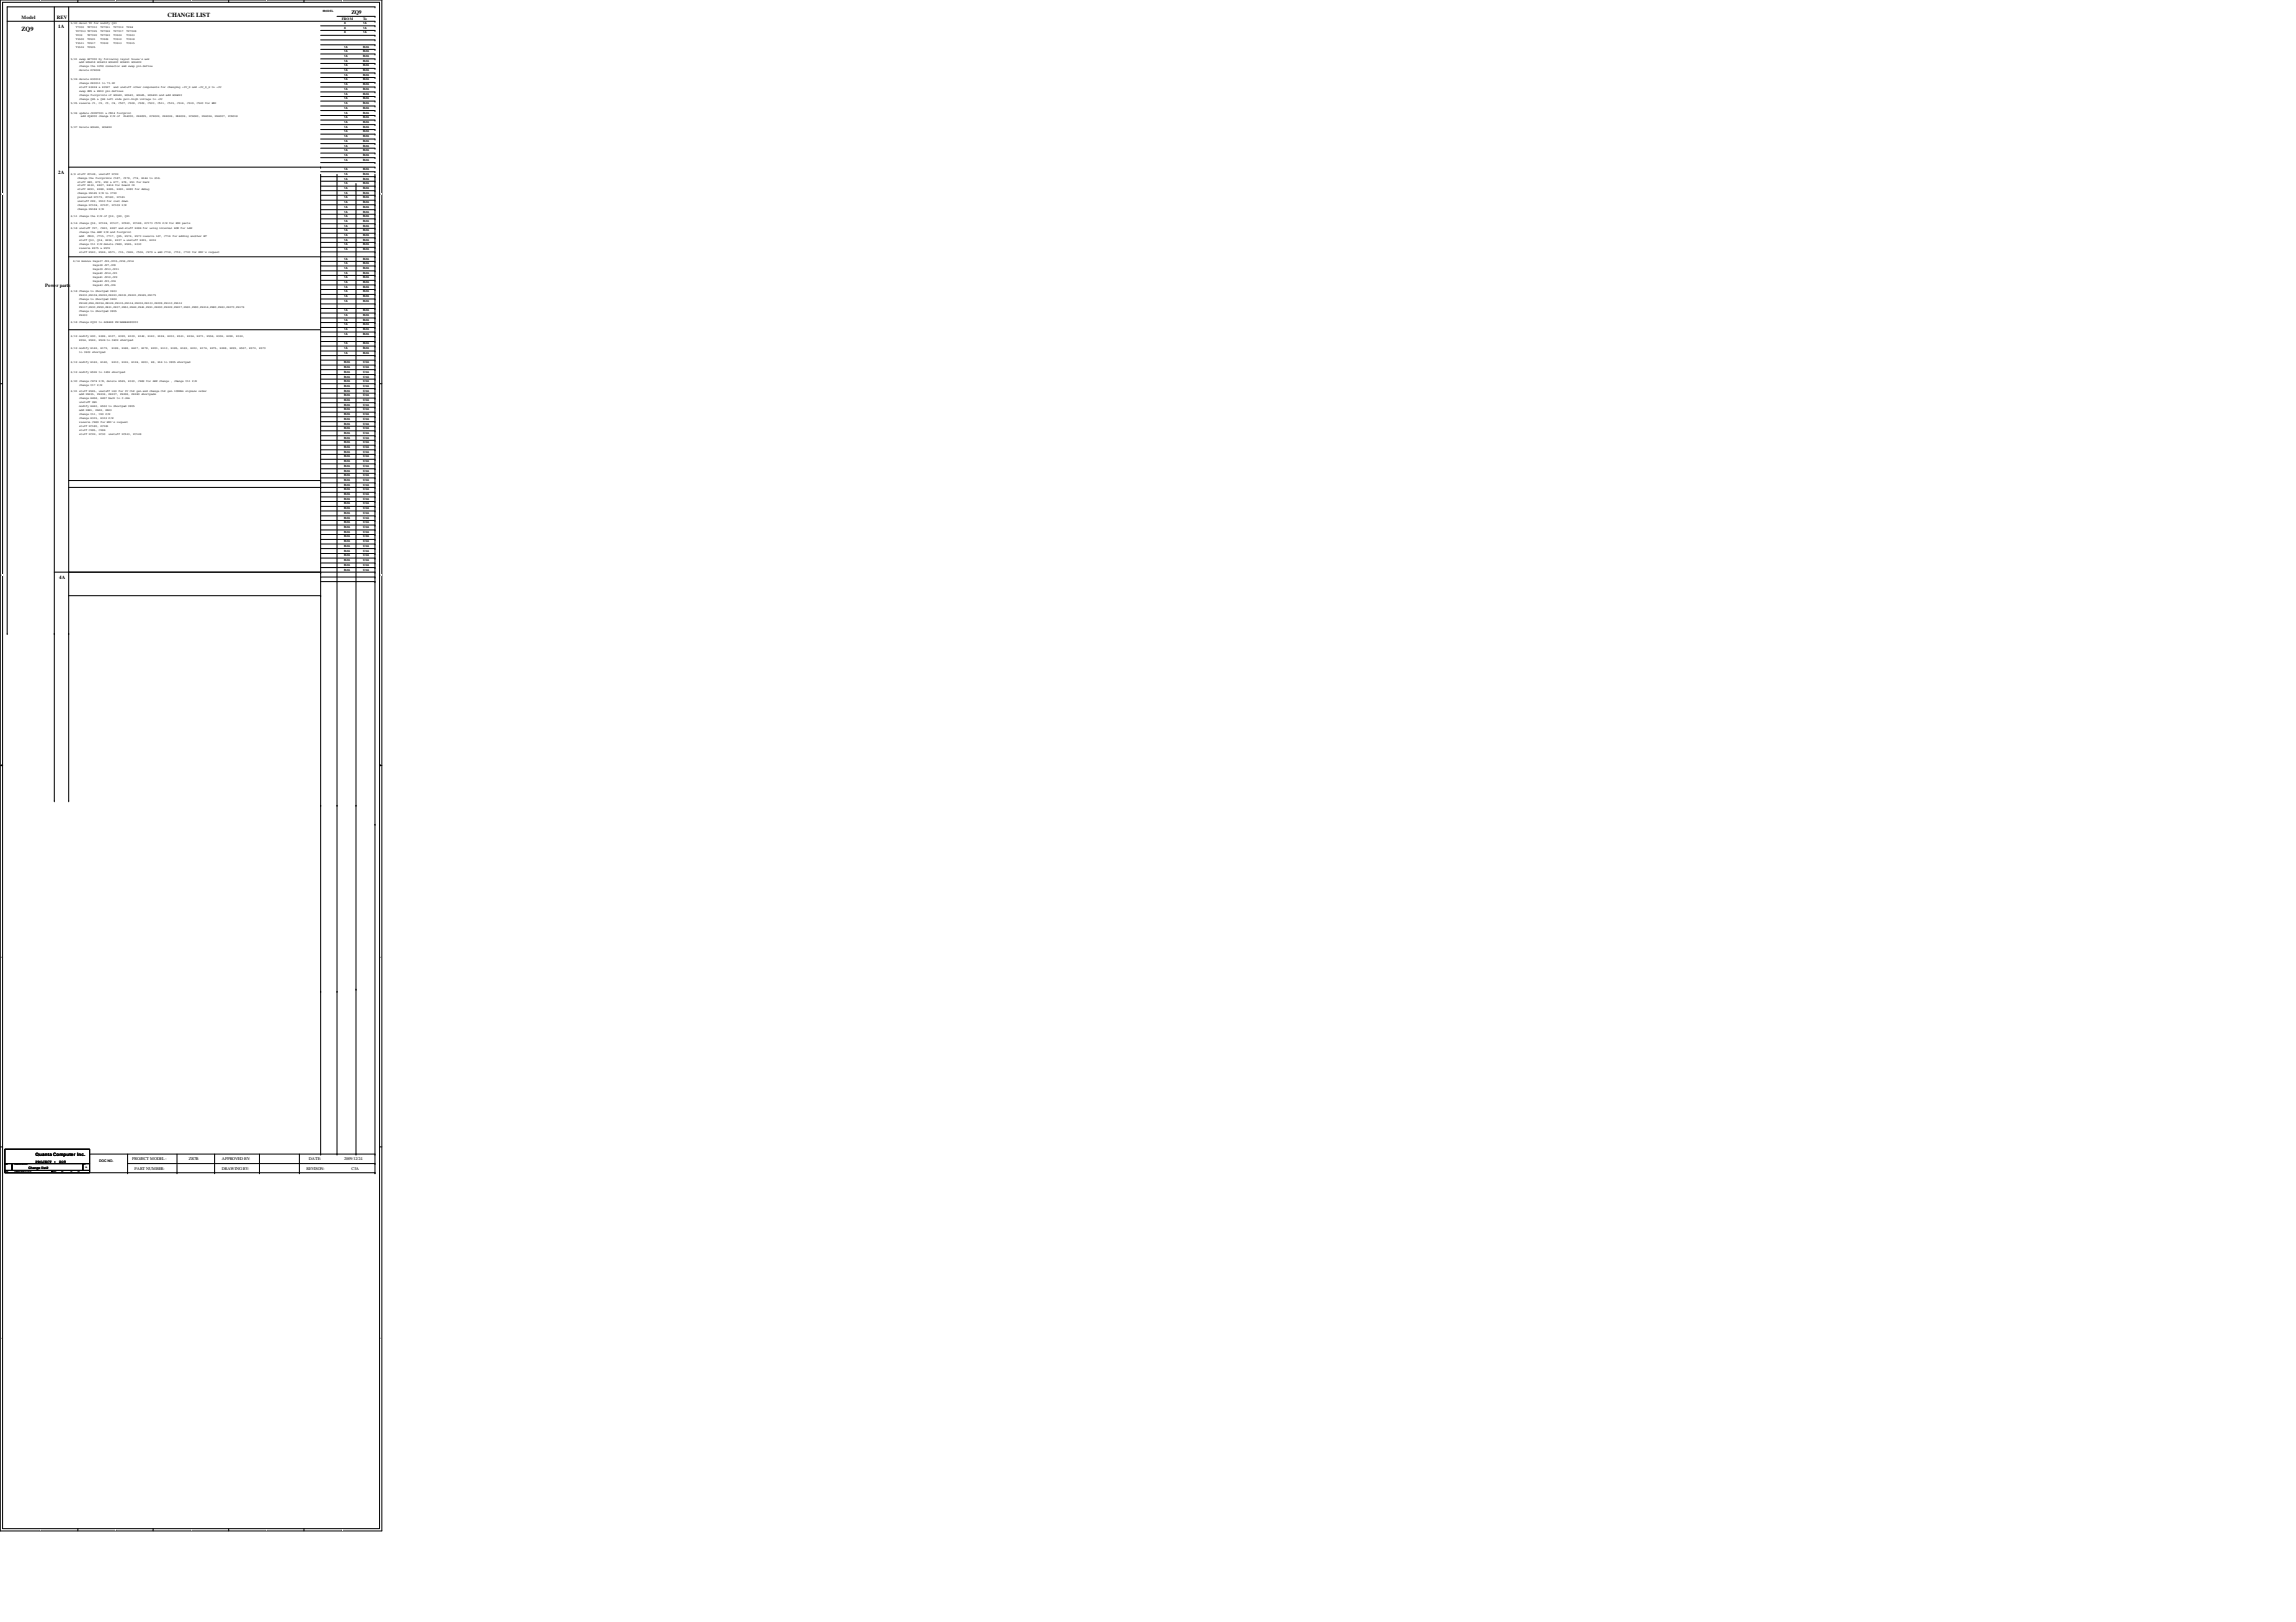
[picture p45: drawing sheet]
<svg xmlns="http://www.w3.org/2000/svg" width="297mm" height="210mm" viewBox="0 0 297 210" stroke-linecap="round" stroke-linejoin="round" font-family="sans-serif">
<defs><g id="words">
<g font-size=".8">
<text x="2.8" y="4.1">ZQ9</text>
<text x="21.7" y="2.2">CHANGE LIST</text>
</g>
<text font-size=".7" x="45.5" y="1.9">ZQ9</text>
<g font-size=".6">
<text x="2.8" y="2.4">Model</text>
<text x="7.4" y="2.4">REV</text>
<text x="7.5" y="3.6">1A</text>
<text x="7.5" y="22.5">2A</text>
<text x="5.8" y="37.2">Power parts</text>
<text x="7.7" y="75">4A</text>
<text x="4.6" y="149.6">Quanta Computer Inc.</text>
<text x="17.1" y="150.2">PROJECT MODEL :</text>
<text x="17.4" y="151.4">PART NUMBER:</text>
<text x="24.4" y="150.2">ZR7B</text>
<text x="28.7" y="151.4">DRAWING BY:</text>
<text x="28.7" y="150.2">APPROVED BY:</text>
<text x="39.7" y="151.4">REVISON:</text>
<text x="40" y="150.2">DATE:</text>
<text x="44.5" y="150.2">2009/12/24</text>
<text x="45.5" y="151.4">C3A</text>
</g>
<g font-size=".5">
<text x="44.2" y="2.6">FROM</text>
<text x="47" y="2.6">To</text>
<text x="4.6" y="150.5">PROJECT :</text>
<text x="7.7" y="150.5">ZQ9</text>
<text x="12.8" y="150.4">DOC NO.</text>
</g>
<g font-size=".4">
<text x="9.2" y="3.1">5/20 delet TP for modify Q23</text>
<text x="9.8" y="3.6">T7000</text>
<text x="9.8" y="4.1">TP7013 TP7025</text>
<text x="9.8" y="4.7">TP39</text>
<text x="9.8" y="5.2">T3500</text>
<text x="9.8" y="5.7">T3511</text>
<text x="11.3" y="3.6">TP7010</text>
<text x="11.3" y="4.7">TP7020</text>
<text x="11.3" y="5.2">T3501</text>
<text x="11.3" y="5.7">T3517</text>
<text x="13" y="3.6">TP7011</text>
<text x="13" y="4.1">TP7022</text>
<text x="13" y="4.7">TP7023</text>
<text x="13" y="5.2">T3506</text>
<text x="13" y="5.7">T3519</text>
<text x="14.7" y="3.6">TP7012</text>
<text x="14.7" y="4.1">TP7017</text>
<text x="14.7" y="4.7">T3502</text>
<text x="14.7" y="5.2">T3510</text>
<text x="14.7" y="5.7">T3513</text>
<text x="16.4" y="3.6">TP44</text>
<text x="16.4" y="4.1">TP7028</text>
<text x="16.4" y="4.7">T3503</text>
<text x="16.4" y="5.2">T3518</text>
<text x="16.4" y="5.7">T3515</text>
<text x="41.8" y="1.6">MODEL</text>
<text x="44.5" y="3.1">X</text>
<text x="44.5" y="3.7">X</text>
<text x="44.5" y="4.3">X</text>
<text x="47" y="3.1">1A</text>
<text x="47" y="3.7">1A</text>
<text x="47" y="4.3">1A</text>
<text x="9.2" y="7.7">5/21 swap RP7000 by following layout house's ask</text>
<text x="9.2" y="10.4">5/24 delete R30019</text>
<text x="9.8" y="6.2">T3516</text>
<text x="10.2" y="8.2">add HOLE18 HOLE19 HOLE20 HOLE21 HOLE22</text>
<text x="10.2" y="8.7">change the LVDS connector and swap pin define</text>
<text x="10.2" y="9.2">delete PC4026</text>
<text x="10.2" y="10.9">change PR3011 to 73.2K</text>
<text x="10.2" y="11.4">stuff R3624 &amp; R3527</text>
<text x="10.2" y="11.9">swap RN5 &amp; RN10 pin defines</text>
<text x="11.3" y="6.2">T3505</text>
<text x="14.7" y="11.4">and unstuff other components for changing +3V_D and +3V_D_S to +3V</text>
<text x="44.5" y="7.4">1A</text>
<text x="44.5" y="6.8">1A</text>
<text x="44.5" y="6.2">1A</text>
<text x="44.5" y="9.8">1A</text>
<text x="44.5" y="9.2">1A</text>
<text x="44.5" y="8.6">1A</text>
<text x="44.5" y="8">1A</text>
<text x="44.5" y="11.6">1A</text>
<text x="44.5" y="11">1A</text>
<text x="44.5" y="10.4">1A</text>
<text x="47" y="6.2">B2A</text>
<text x="47" y="6.8">B2A</text>
<text x="47" y="7.4">B2A</text>
<text x="47" y="8">B2A</text>
<text x="47" y="8.6">B2A</text>
<text x="47" y="9.2">B2A</text>
<text x="47" y="9.8">B2A</text>
<text x="47" y="10.4">B2A</text>
<text x="47" y="11">B2A</text>
<text x="47" y="11.6">B2A</text>
<text x="9.2" y="13.5">5/25 reserve C1, C2, C3, C4, C507, C508, C509, C503, C511, C515, C516, C519, C520 for EMI</text>
<text x="9.2" y="14.7">5/26 update JDIM7001 &amp; CN14 footprint</text>
<text x="9.2" y="16.5">5/27 Delete HOLE4, HOLE22</text>
<text x="10.2" y="12.4">change footprints of HOLE2, HOLE3, HOLE5, HOLE21 and add HOLE23</text>
<text x="10.2" y="13">change Q45 &amp; Q46 left side pull-high voltage to +3V</text>
<text x="10.5" y="15.2">add PQ4000 change P/N of</text>
<text x="16" y="15.2">PL4000, PR4005, PC4022, PR4026, PR4006, PC4020, PR4024, PR4007, PC4018</text>
<text x="44.5" y="13.5">1A</text>
<text x="44.5" y="12.9">1A</text>
<text x="44.5" y="12.3">1A</text>
<text x="44.5" y="15.9">1A</text>
<text x="44.5" y="15.3">1A</text>
<text x="44.5" y="14.7">1A</text>
<text x="44.5" y="14.1">1A</text>
<text x="44.5" y="17.7">1A</text>
<text x="44.5" y="17.1">1A</text>
<text x="44.5" y="16.5">1A</text>
<text x="47" y="12.3">B2A</text>
<text x="47" y="12.9">B2A</text>
<text x="47" y="13.5">B2A</text>
<text x="47" y="14.1">B2A</text>
<text x="47" y="14.7">B2A</text>
<text x="47" y="15.3">B2A</text>
<text x="47" y="15.9">B2A</text>
<text x="47" y="16.5">B2A</text>
<text x="47" y="17.1">B2A</text>
<text x="47" y="17.7">B2A</text>
<text x="9.2" y="22.6">6/9 stuff PC128, unstuff PC22</text>
<text x="10" y="23.1">change the footprints C187, C178, C74, R144 to Std.</text>
<text x="10" y="23.6">stuff R80, R79, R53 &amp; R77, R78, R51 for Park</text>
<text x="44.5" y="19.6">1A</text>
<text x="44.5" y="19">1A</text>
<text x="44.5" y="18.4">1A</text>
<text x="44.5" y="22">1A</text>
<text x="44.5" y="20.8">1A</text>
<text x="44.5" y="20.2">1A</text>
<text x="44.5" y="23.8">1A</text>
<text x="44.5" y="23.2">1A</text>
<text x="44.5" y="22.6">1A</text>
<text x="47" y="18.4">B2A</text>
<text x="47" y="19">B2A</text>
<text x="47" y="19.6">B2A</text>
<text x="47" y="20.2">B2A</text>
<text x="47" y="20.8">B2A</text>
<text x="47" y="22">B2A</text>
<text x="47" y="22.6">B2A</text>
<text x="47" y="23.2">B2A</text>
<text x="47" y="23.8">B2A</text>
<text x="9.2" y="28.1">6/11 change the P/N of Q12, Q20, Q21</text>
<text x="9.2" y="29">6/14 change Q16, PC124, PC137, PC160, PC168, PC173 C572 P/N for EOD parts</text>
<text x="9.2" y="29.6">6/18 unstuff U27, C423, R287 and stuff R284 for using internal ROM for LAN</text>
<text x="10" y="24.1">stuff R132, R407, R414 for board ID</text>
<text x="10" y="24.6">stuff R293, R288, R285, R281, R280 for debug</text>
<text x="10" y="25.1">change PR145 P/N to 3720</text>
<text x="10" y="25.7">preserved PC179, PC180, PC181</text>
<text x="10" y="26.2">unstuff PD9, PD10 for cost down</text>
<text x="10" y="26.7">change PC104, PC107, PC109 P/N</text>
<text x="10" y="27.2">change PR184 P/N</text>
<text x="44.5" y="25.7">1A</text>
<text x="44.5" y="25.1">1A</text>
<text x="44.5" y="24.5">1A</text>
<text x="44.5" y="28.1">1A</text>
<text x="44.5" y="27.5">1A</text>
<text x="44.5" y="26.9">1A</text>
<text x="44.5" y="26.3">1A</text>
<text x="44.5" y="29.9">1A</text>
<text x="44.5" y="29.3">1A</text>
<text x="44.5" y="28.7">1A</text>
<text x="47" y="24.5">B2A</text>
<text x="47" y="25.1">B2A</text>
<text x="47" y="25.7">B2A</text>
<text x="47" y="26.3">B2A</text>
<text x="47" y="26.9">B2A</text>
<text x="47" y="27.5">B2A</text>
<text x="47" y="28.1">B2A</text>
<text x="47" y="28.7">B2A</text>
<text x="47" y="29.3">B2A</text>
<text x="47" y="29.9">B2A</text>
<text x="9.5" y="33.9">6/14 Remove Page37 JP2,JP15,JP16,JP14</text>
<text x="10.2" y="30.1">change the AMP P/N and footprint</text>
<text x="10.2" y="30.6">add</text>
<text x="10.2" y="31.2">stuff Q13, Q14, R236, R237 &amp; unstuff R215, R216</text>
<text x="10.2" y="31.7">change U11 P/N delete C489, R565, R330</text>
<text x="10.2" y="32.2">reserve R575 &amp; R576</text>
<text x="10.2" y="32.7">stuff R563, R564, R571, C15, C426, C506, C479 &amp; add C718, C719, C720 for EMI's request</text>
<text x="11.3" y="30.6">CN19, C715, C717, Q25, R574, R573 reserve L57, C716 for adding another BT</text>
<text x="12" y="34.4">Page38 JP7,JP8</text>
<text x="12" y="34.9">Page39 JP13,JP11</text>
<text x="12" y="35.4">Page40 JP12,JP1</text>
<text x="12" y="35.9">Page41 JP10,JP9</text>
<text x="44.5" y="31.7">1A</text>
<text x="44.5" y="31.2">1A</text>
<text x="44.5" y="30.6">1A</text>
<text x="44.5" y="34.2">1A</text>
<text x="44.5" y="33.6">1A</text>
<text x="44.5" y="32.4">1A</text>
<text x="44.5" y="35.4">1A</text>
<text x="44.5" y="34.8">1A</text>
<text x="47" y="30.6">B2A</text>
<text x="47" y="31.2">B2A</text>
<text x="47" y="31.7">B2A</text>
<text x="47" y="32.4">B2A</text>
<text x="47" y="33.6">B2A</text>
<text x="47" y="34.2">B2A</text>
<text x="47" y="34.8">B2A</text>
<text x="47" y="35.4">B2A</text>
<text x="9.2" y="41.8">6/18 Change PQ30 to AO4468 PN:BAM44680003</text>
<text x="9.2" y="37.8">6/18 Change to Shortpad 0603</text>
<text x="10.2" y="38.4">PR231,PR104,PR222,PR223,PR101,PR221,PR165,PR175</text>
<text x="10.2" y="38.9">Change to Shortpad 0402</text>
<text x="10.2" y="39.4">PR149,PR4,PR154,PR124,PR115,PR114,PR232,PR133,PR108,PR110,PR112</text>
<text x="10.2" y="39.9">PR117,PR30,PR59,PR31,PR37,PR53,PR42,PR41,PR91,PR230,PR229,PR217,PR81,PR90,PR214,PR80,PR83,PR170,PR176</text>
<text x="10.2" y="40.4">Change to Shortpad 0805</text>
<text x="10.2" y="40.9">PR203</text>
<text x="12" y="36.4">Page42 JP3,JP4</text>
<text x="12" y="37">Page43 JP5,JP6</text>
<text x="44.5" y="36">1A</text>
<text x="44.5" y="37.8">1A</text>
<text x="44.5" y="37.3">1A</text>
<text x="44.5" y="36.7">1A</text>
<text x="44.5" y="40.3">1A</text>
<text x="44.5" y="39.1">1A</text>
<text x="44.5" y="38.5">1A</text>
<text x="44.5" y="41.5">1A</text>
<text x="44.5" y="40.9">1A</text>
<text x="47" y="36">B2A</text>
<text x="47" y="36.7">B2A</text>
<text x="47" y="37.3">B2A</text>
<text x="47" y="37.8">B2A</text>
<text x="47" y="38.5">B2A</text>
<text x="47" y="39.1">B2A</text>
<text x="47" y="40.3">B2A</text>
<text x="47" y="40.9">B2A</text>
<text x="47" y="41.5">B2A</text>
<text x="9.2" y="43.6">6/19 modify R90, R386, R107, R390, R109, R149, R163, R194, R233, R531, R234, R271, R556, R306, R292, R332,</text>
<text x="9.2" y="45.2">6/19 modify R142, R172,</text>
<text x="9.2" y="47">6/19 modify R162, R140,</text>
<text x="10.2" y="44.2">R554, R562, R524 to 0402 shortpad</text>
<text x="10.2" y="45.7">to 0603 shortpad</text>
<text x="14.5" y="45.2">R186, R168, R417, R178, R201, R113, R185, R169, R213, R174, R275, R268, R299, R557, R572, R570</text>
<text x="14.5" y="47">R210, R116, R124, R303, R8, R14 to 0805 shortpad</text>
<text x="44.5" y="42.1">1A</text>
<text x="44.5" y="43.3">1A</text>
<text x="44.5" y="42.8">1A</text>
<text x="44.5" y="45.8">1A</text>
<text x="44.5" y="45.2">1A</text>
<text x="44.5" y="44.6">1A</text>
<text x="44.5" y="47">B2A</text>
<text x="44.5" y="47.6">B2A</text>
<text x="47" y="42.1">B2A</text>
<text x="47" y="42.8">B2A</text>
<text x="47" y="43.3">B2A</text>
<text x="47" y="44.6">B2A</text>
<text x="47" y="45.2">B2A</text>
<text x="47" y="45.8">B2A</text>
<text x="47" y="47">C3A</text>
<text x="47" y="47.6">C3A</text>
<text x="9.2" y="48.2">6/19 modify R526 to 1206 shortpad</text>
<text x="9.2" y="49.4">6/20 change C474 P/N, delete R565, R330, C489 for AMP change , change U11 P/N</text>
<text x="9.2" y="50.7">6/21 stuff R565, unstuff L50 for 3V CLK gen and change CLK gen 100MHz signals order</text>
<text x="10.2" y="50">change U17 P/N</text>
<text x="10.2" y="51.2">add PR235, PR236, PR237, PR238, PR240 shortpads</text>
<text x="10.2" y="51.7">change R458, R457 back to 0 ohm</text>
<text x="10.2" y="52.2">unstuff SW1</text>
<text x="10.2" y="52.7">modify R443, R550 to Shortpad 0805</text>
<text x="10.2" y="53.2">add PAD1, PAD2, PAD3</text>
<text x="10.2" y="53.7">change U11, U20 P/N</text>
<text x="44.5" y="48.2">B2A</text>
<text x="44.5" y="49.4">B2A</text>
<text x="44.5" y="50">B2A</text>
<text x="44.5" y="50.7">B2A</text>
<text x="44.5" y="51.9">B2A</text>
<text x="44.5" y="52.5">B2A</text>
<text x="44.5" y="53.1">B2A</text>
<text x="44.5" y="51.3">B2A</text>
<text x="44.5" y="48.9">B2A</text>
<text x="44.5" y="53.7">B2A</text>
<text x="47" y="51.3">C3A</text>
<text x="47" y="48.9">C3A</text>
<text x="47" y="53.7">C3A</text>
<text x="47" y="48.2">C3A</text>
<text x="47" y="50">C3A</text>
<text x="47" y="49.4">C3A</text>
<text x="47" y="50.7">C3A</text>
<text x="47" y="52.5">C3A</text>
<text x="47" y="51.9">C3A</text>
<text x="47" y="53.1">C3A</text>
<text x="10.2" y="54.2">change R315, R319 P/N</text>
<text x="10.2" y="54.7">reserve C489 for EMI's request</text>
<text x="10.2" y="55.2">stuff PC180, PC181</text>
<text x="10.2" y="55.8">stuff C285, C284</text>
<text x="10.2" y="56.3">stuff PC22, PC30</text>
<text x="14.1" y="56.3">unstuff PC123, PC128</text>
<text x="44.5" y="54.9">B2A</text>
<text x="44.5" y="55.5">B2A</text>
<text x="44.5" y="56.1">B2A</text>
<text x="44.5" y="54.3">B2A</text>
<text x="44.5" y="58">B2A</text>
<text x="44.5" y="58.6">B2A</text>
<text x="44.5" y="59.2">B2A</text>
<text x="44.5" y="57.4">B2A</text>
<text x="44.5" y="56.8">B2A</text>
<text x="44.5" y="59.8">B2A</text>
<text x="47" y="55.5">C3A</text>
<text x="47" y="54.9">C3A</text>
<text x="47" y="56.1">C3A</text>
<text x="47" y="54.3">C3A</text>
<text x="47" y="58.6">C3A</text>
<text x="47" y="58">C3A</text>
<text x="47" y="59.2">C3A</text>
<text x="47" y="57.4">C3A</text>
<text x="47" y="56.8">C3A</text>
<text x="47" y="59.8">C3A</text>
<text x="44.5" y="61">B2A</text>
<text x="44.5" y="61.6">B2A</text>
<text x="44.5" y="62.2">B2A</text>
<text x="44.5" y="60.4">B2A</text>
<text x="44.5" y="64.1">B2A</text>
<text x="44.5" y="64.7">B2A</text>
<text x="44.5" y="65.3">B2A</text>
<text x="44.5" y="63.5">B2A</text>
<text x="44.5" y="62.9">B2A</text>
<text x="44.5" y="65.9">B2A</text>
<text x="47" y="61.6">C3A</text>
<text x="47" y="61">C3A</text>
<text x="47" y="62.2">C3A</text>
<text x="47" y="60.4">C3A</text>
<text x="47" y="64.7">C3A</text>
<text x="47" y="64.1">C3A</text>
<text x="47" y="65.3">C3A</text>
<text x="47" y="63.5">C3A</text>
<text x="47" y="62.9">C3A</text>
<text x="47" y="65.9">C3A</text>
<text x="44.5" y="67.1">B2A</text>
<text x="44.5" y="67.7">B2A</text>
<text x="44.5" y="68.3">B2A</text>
<text x="44.5" y="66.5">B2A</text>
<text x="44.5" y="69.6">B2A</text>
<text x="44.5" y="70.8">B2A</text>
<text x="44.5" y="71.4">B2A</text>
<text x="44.5" y="70.2">B2A</text>
<text x="44.5" y="69">B2A</text>
<text x="47" y="67.7">C3A</text>
<text x="47" y="67.1">C3A</text>
<text x="47" y="68.3">C3A</text>
<text x="47" y="66.5">C3A</text>
<text x="47" y="69.6">C3A</text>
<text x="47" y="71.4">C3A</text>
<text x="47" y="70.8">C3A</text>
<text x="47" y="70.2">C3A</text>
<text x="47" y="69">C3A</text>
<text x="44.5" y="72">B2A</text>
<text x="44.5" y="72.6">B2A</text>
<text x="44.5" y="73.8">B2A</text>
<text x="44.5" y="73.2">B2A</text>
<text x="47" y="72">C3A</text>
<text x="47" y="72.6">C3A</text>
<text x="47" y="73.8">C3A</text>
<text x="47" y="73.2">C3A</text>
<text x="3.7" y="151.3">Change list2</text>
</g>
<g font-size=".3">
<text x=".6" y="151.7">Date:</text>
<text x=".6" y="150.8">Size</text>
<text x="1.8" y="151.7">Tuesday, June 22, 2010</text>
<text x="1.9" y="150.8">Document Number</text>
<text x="6.7" y="151.7">Sheet</text>
<text x="8" y="151.7">45</text>
<text x="9.2" y="151.7">of</text>
<text x="10.1" y="151.7">45</text>
<text x="10.7" y="150.8">Rev</text>
<text x="11" y="151.1">1A</text>
</g>
<g font-size=".2">
<text x="5.2" y=".3">5</text>
<text x="14.9" y=".3">4</text>
<text x="24.7" y=".3">3</text>
<text x="34.5" y=".3">2</text>
<text x="44.2" y=".3">1</text>
<text x=".1" y="25.2">D</text>
<text x="49.2" y="25.2">D</text>
<text x=".1" y="74.5">C</text>
<text x="49.2" y="74.5">C</text>
<text x=".1" y="124">B</text>
<text x="49.2" y="124">B</text>
<text x=".1" y="173.3">A</text>
<text x="49.2" y="173.3">A</text>
<text x="5.2" y="198.1">5</text>
<text x="14.9" y="198.1">4</text>
<text x="24.7" y="198.1">3</text>
<text x="34.5" y="198.1">2</text>
<text x="44.2" y="198.1">1</text>
</g>
</g></defs>
<path d="M0 0h49.4v198.1h-49.4zM.3 .3h48.8v197.5h-48.8z" fill="none" stroke="#000" stroke-width=".13"/>
<g fill="#fff">
<path d="M5.2 0h.1v.3h-.1z"/>
<path d="M5.2 197.9h.1v.2h-.1z"/>
</g>
<path d="M10.1 0v.3M10.1 197.8v.3" fill="none" stroke="#000" stroke-width=".13"/>
<g fill="#fff">
<path d="M14.9 0h.2v.3h-.2z"/>
<path d="M14.9 197.9h.2v.2h-.2z"/>
</g>
<path d="M19.8 0v.3M19.8 197.8v.3" fill="none" stroke="#000" stroke-width=".13"/>
<g fill="#fff">
<path d="M24.7 0h.1v.3h-.1z"/>
<path d="M24.7 197.9h.1v.2h-.1z"/>
</g>
<path d="M29.6 0v.3M29.6 197.8v.3" fill="none" stroke="#000" stroke-width=".13"/>
<g fill="#fff">
<path d="M34.5 0h.1v.3h-.1z"/>
<path d="M34.5 197.9h.1v.2h-.1z"/>
</g>
<path d="M39.3 0v.3M39.3 197.8v.3" fill="none" stroke="#000" stroke-width=".13"/>
<g fill="#fff">
<path d="M44.2 0h.1v.3h-.1z"/>
<path d="M44.2 197.9h.1v.2h-.1z"/>
<path d="M.1 25h.2v.2h-.2z"/>
<path d="M49.2 25h.2v.2h-.2z"/>
<path d="M.1 74.3h.2v.3h-.2z"/>
<path d="M49.2 74.3h.2v.3h-.2z"/>
</g>
<path d="M0 49.7h.3M49.1 49.7h.3" fill="none" stroke="#000" stroke-width=".13"/>
<g fill="#fff">
<path d="M.1 123.7h.2v.3h-.2z"/>
<path d="M49.2 123.7h.1v.3h-.1z"/>
</g>
<path d="M0 99.1h.3M.2 99l.1 .1h-.1zM49.1 99.1l.1-.1v.1zM49.1 99.1h.3" fill="none" stroke="#000" stroke-width=".13"/>
<path d="M.2 99l.1 .1h-.1zM49.1 99.1l.1-.1v.1z" fill="#000"/>
<g fill="#fff">
<path d="M.1 173.1h.2v.3h-.2z"/>
<path d="M49.2 173.1h.1v.3h-.1z"/>
</g>
<g fill="none" stroke="#000" stroke-width=".13">
<path d="M.9 2.8h47.6M7 .9v102.7M8.9 .9v102.7M41.5 3.3h7M41.5 4.6h7M41.5 5.2h7M41.5 3.9h7M41.5 6.4h7M41.5 5.8h7M41.5 7h7M41.5 7.6h7M41.5 8.8h7"/>
<path d="M41.5 8.2h7M41.5 9.4h7M41.5 10h7M41.5 11.3h7M41.5 10.7h7M41.5 11.9h7M41.5 12.5h7M41.5 13.1h7M41.5 13.7h7M41.5 14.9h7M41.5 14.3h7M41.5 15.5h7"/>
<path d="M41.5 16.1h7M41.5 17.4h7M41.5 16.8h7M41.5 18h7M41.5 18.6h7M41.5 19.2h7M41.5 19.8h7M43.6 2.1h4.9M48.5 2.1h.1M48.5 .9h.1M48.5 3.3h.1M48.5 4.6h.1"/>
<path d="M48.5 5.2h.1M48.5 2.8h.1M48.5 3.9h.1M48.5 6.4h.1M48.5 5.8h.1M48.5 7h.1M48.5 7.6h.1M48.5 8.8h.1M48.5 8.2h.1M48.5 9.4h.1M48.5 10h.1M48.5 11.3h.1"/>
<path d="M48.5 10.7h.1M48.5 11.9h.1M48.5 12.5h.1M48.5 13.1h.1M48.5 13.7h.1M48.5 14.9h.1M48.5 14.3h.1M48.5 15.5h.1M48.5 16.1h.1M48.5 17.4h.1M48.5 16.8h.1M48.5 18h.1"/>
<path d="M48.5 18.6h.1M48.5 19.2h.1M48.5 19.8h.1M48.5 .9h-47.6v81.1M8.9 21.6h39.6M8.9 33.2h39.6M41.5 21.6h.1M41.5 33.2h.1M41.5 22.6v126.8M41.5 21h7M41.5 20.4h7M41.5 22.2h7"/>
<path d="M41.5 23.5h7M41.5 22.9h7M41.5 24.1h7M41.5 24.7h7M41.5 25.3h7M41.5 25.9h7M41.5 27.1h7M41.5 26.5h7M41.5 27.7h7M41.5 28.3h7M41.5 29.5h7M41.5 29h7"/>
<path d="M41.5 30.2h7M41.5 30.8h7M41.5 31.4h7M41.5 32h7M41.5 32.6h7M41.5 33.8h7M41.5 34.4h7M41.5 35.6h7M41.5 35.1h7M41.5 36.3h7M41.5 36.9h7M41.5 37.5h7"/>
<path d="M41.5 38.1h7M41.5 39.3h7M41.5 38.7h7M41.5 39.9h7M43.6 22.6v126.8M46.1 23.7v125.7M48.5 21h.1M48.5 20.4h.1M48.5 21.6h.1M48.5 22.2h.1M48.5 23.5h.1M48.5 22.9h.1"/>
<path d="M48.5 24.1h.1M48.5 24.7h.1M48.5 25.3h.1M48.5 25.9h.1M48.5 27.1h.1M48.5 26.5h.1M48.5 27.7h.1M48.5 28.3h.1M48.5 29.5h.1M48.5 29h.1M48.5 30.2h.1M48.5 30.8h.1"/>
<path d="M48.5 31.4h.1M48.5 32h.1M48.5 33.2h.1M48.5 32.6h.1M48.5 33.8h.1M48.5 34.4h.1M48.5 35.6h.1M48.5 35.1h.1M48.5 36.3h.1M48.5 36.9h.1M48.5 37.5h.1M48.5 38.1h.1"/>
<path d="M48.5 39.3h.1M48.5 38.7h.1M48.5 39.9h.1M48.5 22.6v129.2M8.9 42.7h32.6M41.5 42.7h.1M41.5 40.5h7M41.5 41.7h7M41.5 41.1h7M41.5 42.4h7M41.5 43h7M41.5 43.6h7"/>
<path d="M41.5 44.2h7M41.5 45.4h7M41.5 44.8h7M41.5 46h7M41.5 46.6h7M41.5 47.8h7M41.5 47.2h7M41.5 48.5h7M41.5 49.1h7M41.5 50.3h7M41.5 49.7h7M41.5 50.9h7"/>
<path d="M41.5 51.5h7M41.5 52.7h7M41.5 52.1h7M41.5 53.3h7M41.5 53.9h7M41.5 54.6h7M41.5 55.8h7M41.5 55.2h7M41.5 56.4h7M41.5 57h7M41.5 57.6h7M41.5 58.8h7"/>
<path d="M41.5 58.2h7M41.5 59.4h7M48.5 40.5h.1M48.5 41.7h.1M48.5 41.1h.1M48.5 42.4h.1M48.5 43h.1M48.5 43.6h.1M48.5 44.2h.1M48.5 45.4h.1M48.5 44.8h.1M48.5 46h.1"/>
<path d="M48.5 46.6h.1M48.5 47.8h.1M48.5 47.2h.1M48.5 48.5h.1M48.5 49.1h.1M48.5 50.3h.1M48.5 49.7h.1M48.5 50.9h.1M48.5 51.5h.1M48.5 52.7h.1M48.5 52.1h.1M48.5 53.3h.1"/>
<path d="M48.5 53.9h.1M48.5 54.6h.1M48.5 55.8h.1M48.5 55.2h.1M48.5 56.4h.1M48.5 57h.1M48.5 57.6h.1M48.5 58.8h.1M48.5 58.2h.1M48.5 59.4h.1M7 74h41.5M8.9 62.2h32.6"/>
<path d="M8.9 63.1h39.6M8.9 77.1h32.6M41.5 62.2h.1M41.5 63.1h.1M41.5 74h.1M41.5 77.1h.1M41.5 60h7M41.5 60.7h7M41.5 61.8h7M41.5 61.3h7M41.5 62.5h7M41.5 63.7h7"/>
<path d="M41.5 64.9h7M41.5 64.3h7M41.5 65.5h7M41.5 66.1h7M41.5 66.8h7M41.5 67.9h7M41.5 67.4h7M41.5 68.6h7M41.5 69.2h7M41.5 69.8h7M41.5 70.4h7M41.5 71.6h7"/>
<path d="M41.5 71h7M41.5 72.2h7M41.5 72.9h7M41.5 73.4h7M41.5 74.7h7M41.5 75.3h7M48.5 60h.1M48.5 60.7h.1M48.5 61.8h.1M48.5 61.3h.1M48.5 62.5h.1M48.5 63.1h.1"/>
<path d="M48.5 63.7h.1M48.5 64.9h.1M48.5 64.3h.1M48.5 65.5h.1M48.5 66.1h.1M48.5 66.8h.1M48.5 67.9h.1M48.5 67.4h.1M48.5 68.6h.1M48.5 69.2h.1M48.5 69.8h.1M48.5 70.4h.1"/>
<path d="M48.5 71.6h.1M48.5 71h.1M48.5 72.2h.1M48.5 72.9h.1M48.5 73.4h.1M48.5 74.7h.1M48.5 74h.1M48.5 75.3h.1M.9 82h.1M7 82h.1M8.9 82h.1M7 103.6h.1"/>
<path d="M8.9 103.6h.1M41.5 104.2h.1M43.6 104.2h.1M46.1 104.2h.1M48.5 106.7h.1M41.5 128.3h.1M43.6 128.3h.1M46.1 128h.1M0 148.4h.3M.6 148.7h11v1.9h-11zM.6 150.6h1v.9h-1zM.6 151.5h6.1v.3h-6.1z"/>
<path d="M.6 151.8h47.9M1.6 150.6h9.1v.9h-9.1zM6.7 151.5h4.9v.3h-4.9zM10.7 150.6h.9v.9h-.9zM11.6 149.4h36.9M16.5 151.8h.1M16.5 149.4v2.4M16.5 150.6h32M22.9 151.8h.1M22.9 149.4v2.4M27.8 151.8h.1M27.8 149.4v2.4"/>
<path d="M33.6 151.8h.1M33.6 149.4v2.4M38.7 151.8h.1M38.7 149.4v2.4M41.5 149.4h.1M43.6 149.4h.1M46.1 149.4h.1M48.5 149.4h.1M48.5 151.8h.1M48.5 150.6h.1M49.1 148.4h.3"/>
</g>
<use href="#words"/>
</svg>
